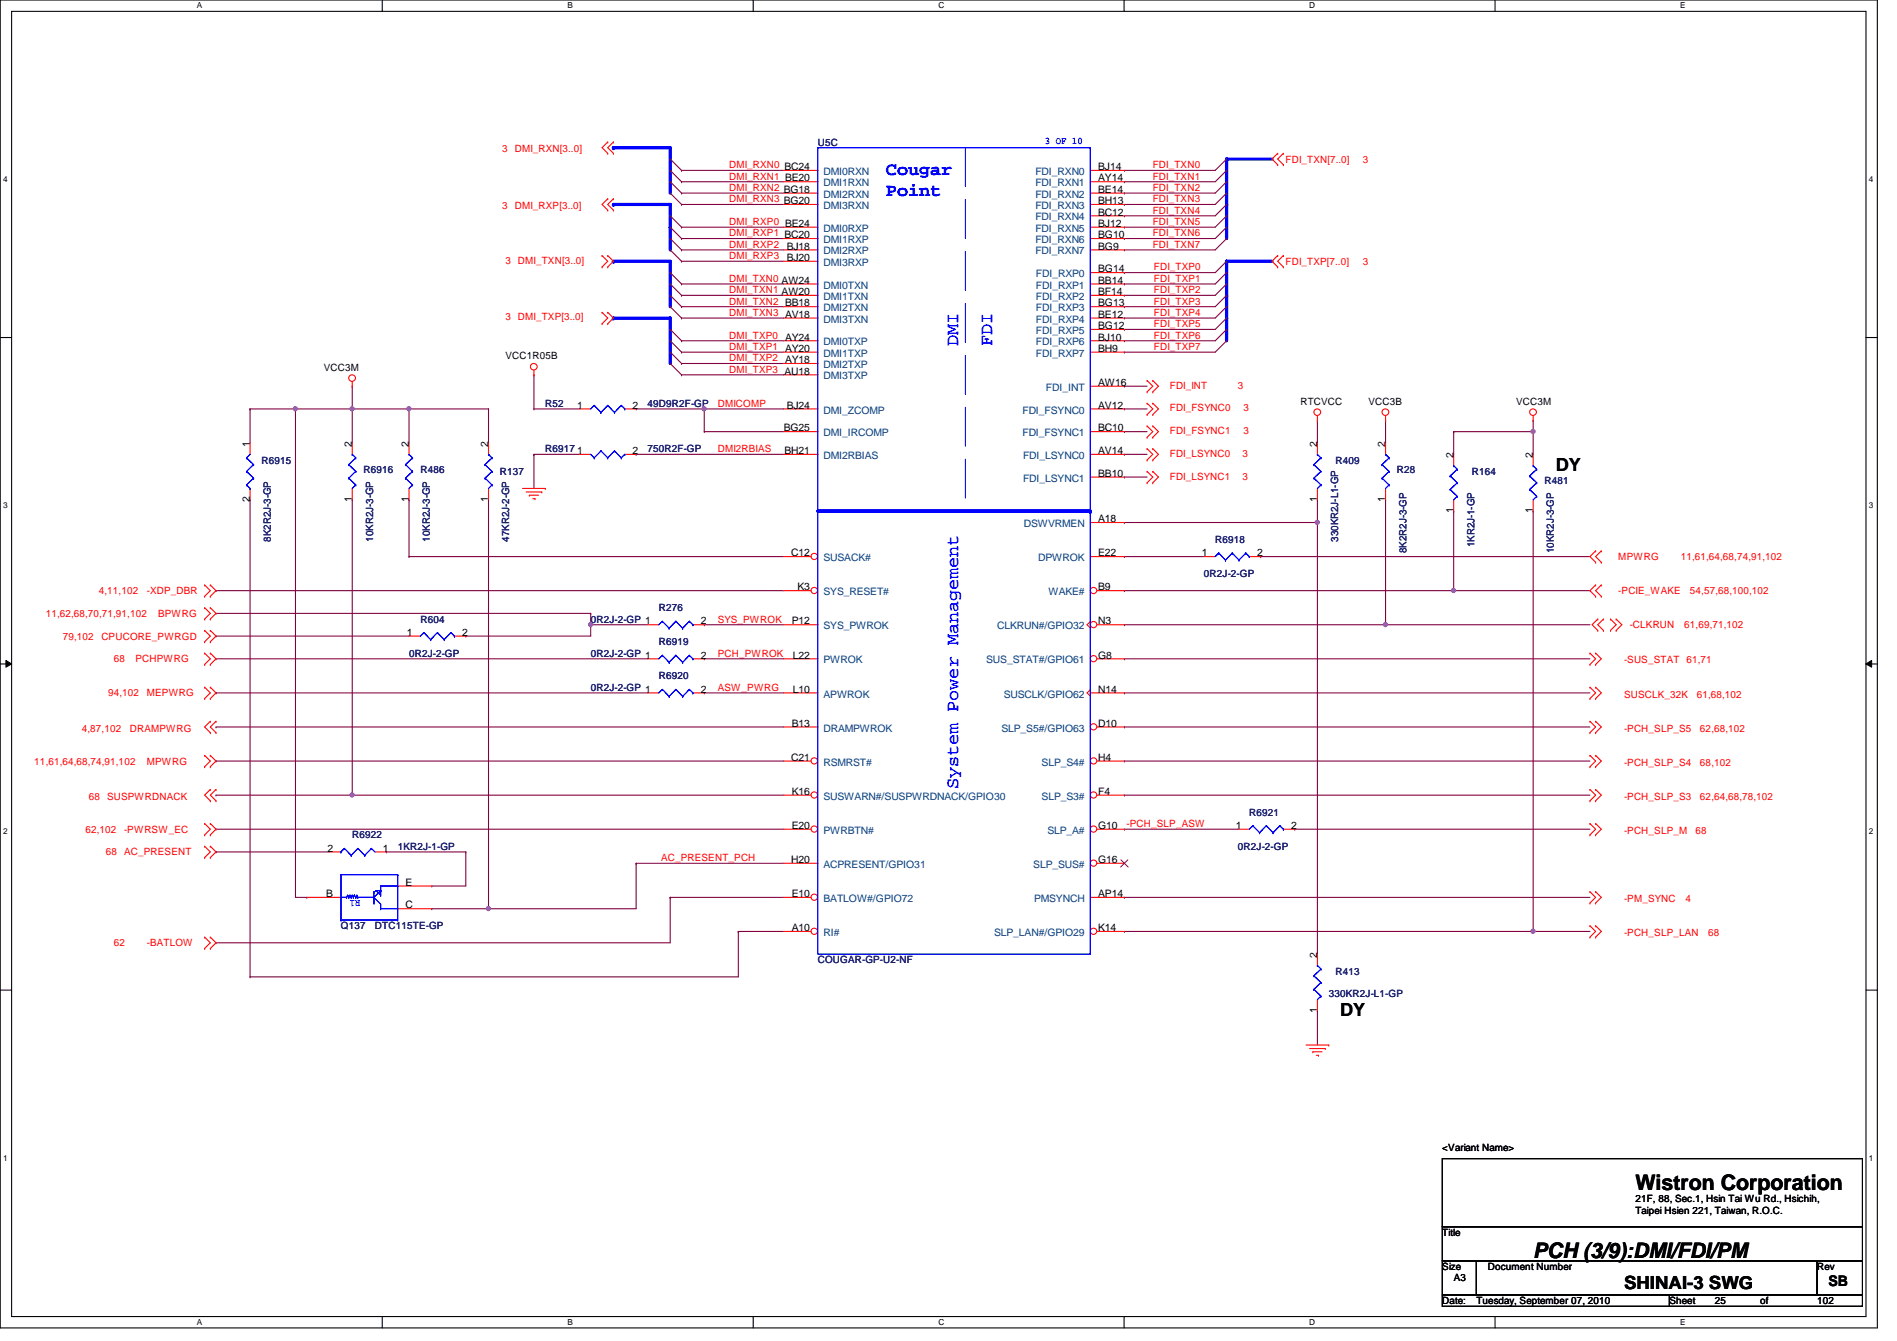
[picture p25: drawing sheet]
<svg xmlns="http://www.w3.org/2000/svg" width="297mm" height="210mm" viewBox="0 0 297 210" stroke-linecap="round" stroke-linejoin="round" font-family="sans-serif">
<defs><g id="words">
<g font-size="3.3">
<text x="256.1" y="186.3">Wistron Corporation</text>
<text x="240.1" y="196.8">PCH (3/9):DMI/FDI/PM</text>
</g>
<g font-size="2.8" fill="#00f">
<text x="138.7" y="27.4">Cougar</text>
<text x="138.7" y="30.6">Point</text>
<text x="150" y="54.2" transform="rotate(-90 150 54.2)">DMI</text>
<text x="155.4" y="54.2" transform="rotate(-90 155.4 54.2)">FDI</text>
<text x="150" y="123.6" transform="rotate(-90 150 123.6)">System Power Management</text>
</g>
<g font-size="2.8">
<text x="243.6" y="73.7">DY</text>
<text x="209.8" y="159.1">DY</text>
<text x="254.3" y="201.8">SHINAI-3 SWG</text>
</g>
<text font-size="2.3" x="286.3" y="201.3">SB</text>
<g font-size="1.6" fill="#f00">
<text x="78.6" y="23.8">3</text>
<text x="80.6" y="23.8">DMI_RXN[3..0]</text>
<text x="114.2" y="26.3">DMI_RXN0 BC24</text>
<text x="114.2" y="28.1">DMI_RXN1 BE20</text>
<text x="114.2" y="29.9">DMI_RXN2 BG18</text>
<text x="180.5" y="28.1">FDI_TXN1</text>
<text x="180.5" y="29.9">FDI_TXN2</text>
<text x="180.5" y="26.3">FDI_TXN0</text>
<text x="201.3" y="25.4">FDI_TXN[7..0]</text>
<text x="213.4" y="25.4">3</text>
<text x="78.6" y="32.7">3</text>
<text x="80.6" y="32.7">DMI_RXP[3..0]</text>
<text x="114.2" y="35.2">DMI_RXP0 BE24</text>
<text x="114.2" y="31.7">DMI_RXN3 BG20</text>
<text x="180.5" y="31.7">FDI_TXN3</text>
<text x="180.5" y="35.2">FDI_TXN5</text>
<text x="180.5" y="33.4">FDI_TXN4</text>
<text x="79.2" y="41.3">3 DMI_TXN[3..0]</text>
<text x="114.2" y="37">DMI_RXP1 BC20</text>
<text x="114.2" y="38.8">DMI_RXP2</text>
<text x="114.2" y="40.6">DMI_RXP3</text>
<text x="180.5" y="37">FDI_TXN6</text>
<text x="180.5" y="38.8">FDI_TXN7</text>
<text x="201.3" y="41.4">FDI_TXP[7..0]</text>
<text x="213.4" y="41.4">3</text>
<text x="114.2" y="44.1">DMI_TXN0 AW24</text>
<text x="114.2" y="45.9">DMI_TXN1 AW20</text>
<text x="114.2" y="47.7">DMI_TXN2 BB18</text>
<text x="180.7" y="44.1">FDI_TXP1</text>
<text x="180.7" y="45.9">FDI_TXP2</text>
<text x="180.7" y="47.7">FDI_TXP3</text>
<text x="180.7" y="42.3">FDI_TXP0</text>
<text x="79.2" y="50.2">3 DMI_TXP[3..0]</text>
<text x="114.2" y="49.4">DMI_TXN3 AV18</text>
<text x="114.2" y="53">DMI_TXP0 AY24</text>
<text x="180.7" y="49.4">FDI_TXP4</text>
<text x="180.7" y="51.2">FDI_TXP5</text>
<text x="180.7" y="53">FDI_TXP6</text>
<text x="114.2" y="54.8">DMI_TXP1 AY20</text>
<text x="114.2" y="56.6">DMI_TXP2 AY18</text>
<text x="114.2" y="58.3">DMI_TXP3 AU18</text>
<text x="180.7" y="54.8">FDI_TXP7</text>
<text x="112.4" y="63.7">DMICOMP</text>
<text x="183.2" y="64.4">FDI_FSYNC0</text>
<text x="183.2" y="60.8">FDI_INT</text>
<text x="193.8" y="60.8">3</text>
<text x="194.7" y="64.4">3</text>
<text x="112.4" y="70.8">DMI2RBIAS</text>
<text x="183.2" y="67.9">FDI_FSYNC1</text>
<text x="183.2" y="71.5">FDI_LSYNC0</text>
<text x="194.6" y="71.5">3</text>
<text x="194.7" y="67.9">3</text>
<text x="183.2" y="75.1">FDI_LSYNC1</text>
<text x="194.6" y="75.1">3</text>
<text x="253.4" y="87.7">MPWRG</text>
<text x="263.2" y="87.7">11,61,64,68,74,91,102</text>
<text x="15.5" y="93">4,11,102</text>
<text x="23" y="93">-XDP_DBR</text>
<text x="253.4" y="93">-PCIE_WAKE</text>
<text x="264.6" y="93">54,57,68,100,102</text>
<text x="7.2" y="96.6">11,62,68,70,71,91,102</text>
<text x="9.8" y="100.1">79,102</text>
<text x="15.9" y="100.1">CPUCORE_PWRGD</text>
<text x="24.8" y="96.6">BPWRG</text>
<text x="112.4" y="97.5">SYS_PWROK</text>
<text x="255.2" y="98.3">-CLKRUN</text>
<text x="263.7" y="98.3">61,69,71,102</text>
<text x="17.8" y="103.7">68</text>
<text x="21.2" y="103.7">PCHPWRG</text>
<text x="112.4" y="102.8">PCH_PWROK</text>
<text x="254.3" y="103.8">-SUS_STAT 61,71</text>
<text x="16.9" y="109">94,102</text>
<text x="23" y="109">MEPWRG</text>
<text x="112.4" y="108.1">ASW_PWRG</text>
<text x="254.3" y="109.2">SUSCLK_32K</text>
<text x="265.7" y="109.2">61,68,102</text>
<text x="5.4" y="119.7">11,61,64,68,74,91,102</text>
<text x="12.8" y="114.5">4,87,102</text>
<text x="20.3" y="114.5">DRAMPWRG</text>
<text x="23" y="119.7">MPWRG</text>
<text x="254.3" y="114.5">-PCH_SLP_S5</text>
<text x="254.3" y="119.8">-PCH_SLP_S4</text>
<text x="266.2" y="114.5">62,68,102</text>
<text x="266.2" y="119.8">68,102</text>
<text x="13.9" y="125.2">68 SUSPWRDNACK</text>
<text x="254.3" y="125.2">-PCH_SLP_S3</text>
<text x="266.2" y="125.2">62,64,68,78,102</text>
<text x="13.4" y="130.3">62,102</text>
<text x="19.4" y="130.3">-PWRSW_EC</text>
<text x="176.4" y="129.5">-PCH_SLP_ASW</text>
<text x="254.3" y="130.5">-PCH_SLP_M</text>
<text x="265.5" y="130.5">68</text>
<text x="16.6" y="133.9">68 AC_PRESENT</text>
<text x="103.5" y="134.8">AC_PRESENT_PCH</text>
<text x="254.3" y="141.2">-PM_SYNC</text>
<text x="263.9" y="141.2">4</text>
<text x="17.8" y="148.1">62</text>
<text x="23" y="148.1">-BATLOW</text>
<text x="254.3" y="146.5">-PCH_SLP_LAN</text>
<text x="267.5" y="146.5">68</text>
</g>
<g font-size="1.6" fill="#000080">
<text x="128.1" y="22.8">U5C</text>
<text x="85.4" y="63.7">R52</text>
<text x="101.4" y="63.7">49D9R2F-GP</text>
<text x="85.4" y="70.8">R6917</text>
<text x="101.4" y="70.8">750R2F-GP</text>
<text x="40.9" y="72.6">R6915</text>
<text x="56.9" y="74">R6916</text>
<text x="65.8" y="74">R486</text>
<text x="78.3" y="74.3">R137</text>
<text x="209.1" y="72.6">R409</text>
<text x="218.7" y="74">R28</text>
<text x="230.5" y="74.3">R164</text>
<text x="241.8" y="75.8">R481</text>
<text x="42.4" y="84.8" transform="rotate(-90 42.4 84.8)">8K2R2J-3-GP</text>
<text x="58.4" y="84.8" transform="rotate(-90 58.4 84.8)">10KR2J-3-GP</text>
<text x="67.3" y="84.8" transform="rotate(-90 67.3 84.8)">10KR2J-3-GP</text>
<text x="79.8" y="84.8" transform="rotate(-90 79.8 84.8)">47KR2J-2-GP</text>
<text x="190.3" y="85">R6918</text>
<text x="209.5" y="84.8" transform="rotate(-90 209.5 84.8)">330KR2J-L1-GP</text>
<text x="220.2" y="86.6" transform="rotate(-90 220.2 86.6)">8K2R2J-3-GP</text>
<text x="230.9" y="85.7" transform="rotate(-90 230.9 85.7)">1KR2J-1-GP</text>
<text x="243.3" y="86.6" transform="rotate(-90 243.3 86.6)">10KR2J-3-GP</text>
<text x="103.2" y="95.7">R276</text>
<text x="188.5" y="90.3">0R2J-2-GP</text>
<text x="65.8" y="97.5">R604</text>
<text x="92.5" y="97.5">0R2J-2-GP 1</text>
<text x="103.2" y="101">R6919</text>
<text x="64" y="102.8">0R2J-2-GP</text>
<text x="92.5" y="102.8">0R2J-2-GP 1</text>
<text x="103.2" y="106.3">R6920</text>
<text x="92.5" y="108.1">0R2J-2-GP 1</text>
<text x="55.2" y="131.2">R6922</text>
<text x="195.6" y="127.7">R6921</text>
<text x="62.3" y="133">1KR2J-1-GP</text>
<text x="193.8" y="133">0R2J-2-GP</text>
<text x="53.4" y="145.5">Q137</text>
<text x="58.7" y="145.5">DTC115TE-GP</text>
<text x="128.1" y="150.8">COUGAR-GP-U2-NF</text>
<text x="209.1" y="152.6">R413</text>
<text x="208.1" y="156.1">330KR2J-L1-GP</text>
</g>
<g font-size="1.6" fill="#00f">
<text x="163.6" y="22.6">3 OF 10</text>
<text x="56.4" y="140.9" transform="rotate(180 56.4 140.9)">R1</text>
</g>
<g font-size="1.6" fill="#004080">
<text x="128.9" y="27.4">DMI0RXN</text>
<text x="128.9" y="29.2">DMI1RXN</text>
<text x="162.1" y="27.4">FDI_RXN0</text>
<text x="162.1" y="29.2">FDI_RXN1</text>
<text x="128.9" y="30.9">DMI2RXN</text>
<text x="128.9" y="32.7">DMI3RXN</text>
<text x="162.1" y="30.9">FDI_RXN2</text>
<text x="162.1" y="32.7">FDI_RXN3</text>
<text x="162.1" y="34.5">FDI_RXN4</text>
<text x="128.9" y="36.3">DMI0RXP</text>
<text x="128.9" y="38.1">DMI1RXP</text>
<text x="128.9" y="39.8">DMI2RXP</text>
<text x="128.9" y="41.6">DMI3RXP</text>
<text x="162.1" y="36.3">FDI_RXN5</text>
<text x="162.1" y="38.1">FDI_RXN6</text>
<text x="162.1" y="39.8">FDI_RXN7</text>
<text x="128.9" y="45.2">DMI0TXN</text>
<text x="128.9" y="46.9">DMI1TXN</text>
<text x="162.2" y="43.4">FDI_RXP0</text>
<text x="162.2" y="45.2">FDI_RXP1</text>
<text x="162.2" y="46.9">FDI_RXP2</text>
<text x="128.9" y="48.7">DMI2TXN</text>
<text x="128.9" y="50.5">DMI3TXN</text>
<text x="162.2" y="48.7">FDI_RXP3</text>
<text x="162.2" y="50.5">FDI_RXP4</text>
<text x="162.2" y="52.3">FDI_RXP5</text>
<text x="128.9" y="54.1">DMI0TXP</text>
<text x="128.9" y="55.8">DMI1TXP</text>
<text x="128.9" y="57.6">DMI2TXP</text>
<text x="128.9" y="59.4">DMI3TXP</text>
<text x="162.2" y="54.1">FDI_RXP6</text>
<text x="162.2" y="55.8">FDI_RXP7</text>
<text x="128.9" y="64.7">DMI_ZCOMP</text>
<text x="160.1" y="64.7">FDI_FSYNC0</text>
<text x="163.8" y="61.2">FDI_INT</text>
<text x="128.9" y="68.3">DMI_IRCOMP</text>
<text x="128.9" y="71.8">DMI2RBIAS</text>
<text x="160.1" y="68.3">FDI_FSYNC1</text>
<text x="160.2" y="71.8">FDI_LSYNC0</text>
<text x="160.2" y="75.4">FDI_LSYNC1</text>
<text x="160.3" y="82.5">DSWVRMEN</text>
<text x="128.9" y="87.8">SUSACK#</text>
<text x="162.6" y="87.8">DPWROK</text>
<text x="128.9" y="93.2">SYS_RESET#</text>
<text x="164.2" y="93.2">WAKE#</text>
<text x="128.9" y="98.5">SYS_PWROK</text>
<text x="156.1" y="98.5">CLKRUN#/GPIO32</text>
<text x="128.9" y="103.8">PWROK</text>
<text x="154.4" y="103.8">SUS_STAT#/GPIO61</text>
<text x="128.9" y="109.2">APWROK</text>
<text x="157.2" y="109.2">SUSCLK/GPIO62</text>
<text x="128.9" y="119.8">RSMRST#</text>
<text x="128.9" y="114.5">DRAMPWROK</text>
<text x="156.8" y="114.5">SLP_S5#/GPIO63</text>
<text x="163.1" y="119.8">SLP_S4#</text>
<text x="128.9" y="125.2">SUSWARN#/SUSPWRDNACK/GPIO30</text>
<text x="163.1" y="125.2">SLP_S3#</text>
<text x="128.9" y="130.5">PWRBTN#</text>
<text x="164" y="130.5">SLP_A#</text>
<text x="128.9" y="135.8">ACPRESENT/GPIO31</text>
<text x="161.8" y="135.8">SLP_SUS#</text>
<text x="128.9" y="141.2">BATLOW#/GPIO72</text>
<text x="161.9" y="141.2">PMSYNCH</text>
<text x="128.9" y="146.5">RI#</text>
<text x="155.7" y="146.5">SLP_LAN#/GPIO29</text>
</g>
<g font-size="1.6">
<text x="172" y="26.6">BJ14</text>
<text x="172" y="28.4">AY14</text>
<text x="172" y="30.2">BE14</text>
<text x="172" y="32">BH13</text>
<text x="172" y="33.7">BC12</text>
<text x="172" y="35.5">BJ12</text>
<text x="123.2" y="39.1">BJ18</text>
<text x="123.2" y="40.9">BJ20</text>
<text x="172" y="37.3">BG10</text>
<text x="172" y="39.1">BG9</text>
<text x="172" y="42.6">BG14</text>
<text x="172" y="44.4">BB14</text>
<text x="172" y="46.2">BF14</text>
<text x="172" y="48">BG13</text>
<text x="172" y="49.7">BE12</text>
<text x="172" y="51.5">BG12</text>
<text x="172" y="53.3">BJ10</text>
<text x="50.7" y="58">VCC3M</text>
<text x="79.2" y="56.2">VCC1R05B</text>
<text x="172" y="55.1">BH9</text>
<text x="90.4" y="64">1</text>
<text x="99.1" y="64">2</text>
<text x="123.2" y="64">BJ24</text>
<text x="172" y="64">AV12</text>
<text x="172" y="60.4">AW16</text>
<text x="203.6" y="63.3">RTCVCC</text>
<text x="214.3" y="63.3">VCC3B</text>
<text x="237.4" y="63.3">VCC3M</text>
<text x="39.1" y="69.9" transform="rotate(-90 39.1 69.9)">1</text>
<text x="55.1" y="69.9" transform="rotate(-90 55.1 69.9)">2</text>
<text x="64" y="69.9" transform="rotate(-90 64 69.9)">2</text>
<text x="76.5" y="69.9" transform="rotate(-90 76.5 69.9)">2</text>
<text x="90.4" y="71.1">1</text>
<text x="99.1" y="71.1">2</text>
<text x="122.7" y="67.5">BG25</text>
<text x="122.8" y="71.1">BH21</text>
<text x="172" y="67.5">BC10</text>
<text x="172" y="71.1">AV14</text>
<text x="206.2" y="69.9" transform="rotate(-90 206.2 69.9)">2</text>
<text x="216.9" y="69.9" transform="rotate(-90 216.9 69.9)">2</text>
<text x="227.6" y="71.7" transform="rotate(-90 227.6 71.7)">2</text>
<text x="240" y="71.7" transform="rotate(-90 240 71.7)">2</text>
<text x="172" y="74.6">BB10</text>
<text x="39.1" y="78.6" transform="rotate(-90 39.1 78.6)">2</text>
<text x="55.1" y="78.6" transform="rotate(-90 55.1 78.6)">1</text>
<text x="64" y="78.6" transform="rotate(-90 64 78.6)">1</text>
<text x="76.5" y="78.6" transform="rotate(-90 76.5 78.6)">1</text>
<text x="172" y="81.7">A18</text>
<text x="206.2" y="78.6" transform="rotate(-90 206.2 78.6)">1</text>
<text x="216.9" y="78.6" transform="rotate(-90 216.9 78.6)">1</text>
<text x="227.6" y="80.3" transform="rotate(-90 227.6 80.3)">1</text>
<text x="240" y="80.3" transform="rotate(-90 240 80.3)">1</text>
<text x="123.9" y="87.1">C12</text>
<text x="172" y="87.1">E22</text>
<text x="188.2" y="87.1">1</text>
<text x="196.8" y="87.1">2</text>
<text x="124.9" y="92.4">K3</text>
<text x="172" y="92.4">B9</text>
<text x="63.7" y="99.5">1</text>
<text x="72.4" y="99.5">2</text>
<text x="109.7" y="97.7">2</text>
<text x="124" y="97.7">P12</text>
<text x="172" y="97.7">N3</text>
<text x="109.7" y="103.1">2</text>
<text x="124.2" y="103.1">L22</text>
<text x="172" y="103.1">G8</text>
<text x="109.7" y="108.4">2</text>
<text x="124" y="113.7">B13</text>
<text x="124.2" y="108.4">L10</text>
<text x="172" y="113.7">D10</text>
<text x="172" y="108.4">N14</text>
<text x="123.9" y="119.1">C21</text>
<text x="172" y="119.1">H4</text>
<text x="124" y="124.4">K16</text>
<text x="172" y="124.4">F4</text>
<text x="124" y="129.8">E20</text>
<text x="172" y="129.8">G10</text>
<text x="193.5" y="129.8">1</text>
<text x="202.2" y="129.8">2</text>
<text x="51.3" y="133.3">2</text>
<text x="59.9" y="133.3">1</text>
<text x="123.9" y="135.1">H20</text>
<text x="172" y="135.1">G16</text>
<text x="51.1" y="140.4">B</text>
<text x="63.5" y="138.6">E</text>
<text x="63.5" y="142.2">C</text>
<text x="124" y="140.4">E10</text>
<text x="172" y="140.4">AP14</text>
<text x="124" y="145.8">A10</text>
<text x="172" y="145.8">K14</text>
<text x="206.2" y="149.9" transform="rotate(-90 206.2 149.9)">2</text>
<text x="206.2" y="158.6" transform="rotate(-90 206.2 158.6)">1</text>
<text x="225.8" y="180.1">&lt;Variant Name&gt;</text>
<text x="256.1" y="188.1">21F, 88, Sec.1, Hsin Tai Wu Rd., Hsichih,</text>
<text x="256.1" y="189.9">Taipei Hsien 221, Taiwan, R.O.C.</text>
<text x="225.8" y="193.5">Title</text>
<text x="225.8" y="198.8">Size</text>
<text x="227.6" y="200.6">A3</text>
<text x="233" y="198.8">Document Number</text>
<text x="284.5" y="198.8">Rev</text>
<text x="225.8" y="204.1">Date:</text>
<text x="231.2" y="204.1">Tuesday, September 07, 2010</text>
<text x="261.4" y="204.1">Sheet</text>
<text x="268.5" y="204.1">25</text>
<text x="275.6" y="204.1">of</text>
<text x="284.5" y="204.1">102</text>
</g>
<g font-size="1.3">
<text x="30.8" y="1.3">A</text>
<text x="88.9" y="1.3">B</text>
<text x="146.9" y="1.3">C</text>
<text x="205" y="1.3">D</text>
<text x="263.1" y="1.3">E</text>
<text x=".5" y="28.4">4</text>
<text x="292.6" y="28.4">4</text>
<text x=".5" y="79.5">3</text>
<text x="292.6" y="79.5">3</text>
<text x=".5" y="130.6">2</text>
<text x="292.6" y="130.6">2</text>
<text x=".5" y="181.7">1</text>
<text x="292.6" y="181.7">1</text>
<text x="30.8" y="207.4">A</text>
<text x="88.9" y="207.4">B</text>
<text x="146.9" y="207.4">C</text>
<text x="205" y="207.4">D</text>
<text x="263.1" y="207.4">E</text>
</g>
</g></defs>
<path d="M0 0h294v207.9h-294zM1.8 1.8h290.4v204.3h-290.4z" fill="none" stroke="#000" stroke-width=".17"/>
<g fill="#fff">
<path d="M30.8 .2h.8v1.4h-.8z"/>
<path d="M30.8 206.2h.8v1.4h-.8z"/>
</g>
<path d="M59.9 0v1.8M59.9 206.1v1.8" fill="none" stroke="#000" stroke-width=".17"/>
<g fill="#fff">
<path d="M88.9 .2h.8v1.4h-.8z"/>
<path d="M88.9 206.2h.8v1.4h-.8z"/>
</g>
<path d="M117.9 0v1.8M117.9 206.1v1.8" fill="none" stroke="#000" stroke-width=".17"/>
<g fill="#fff">
<path d="M146.9 .2h.9v1.4h-.9z"/>
<path d="M146.9 206.2h.9v1.4h-.9z"/>
</g>
<path d="M176 0v1.8M176 206.1v1.8" fill="none" stroke="#000" stroke-width=".17"/>
<g fill="#fff">
<path d="M205 .2h.9v1.4h-.9z"/>
<path d="M205 206.2h.9v1.4h-.9z"/>
</g>
<path d="M234.1 0v1.8M234.1 206.1v1.8" fill="none" stroke="#000" stroke-width=".17"/>
<g fill="#fff">
<path d="M263.1 .2h.8v1.4h-.8z"/>
<path d="M263.1 206.2h.8v1.4h-.8z"/>
<path d="M.5 27.3h.7v1.4h-.7z"/>
<path d="M292.6 27.3h.7v1.4h-.7z"/>
<path d="M.5 78.4h.7v1.4h-.7z"/>
<path d="M292.6 78.4h.7v1.4h-.7z"/>
</g>
<path d="M0 52.8h1.8M292.2 52.8h1.8" fill="none" stroke="#000" stroke-width=".17"/>
<g fill="#fff">
<path d="M.5 129.5h.7v1.4h-.7z"/>
<path d="M292.6 129.5h.7v1.4h-.7z"/>
</g>
<path d="M0 103.9h1.8M292.2 103.9h1.8" fill="none" stroke="#000" stroke-width=".17"/>
<path d="M.9 103.4l.9 .5-.9 .5zM292.2 103.9l.9-.5v1z" fill="#000"/>
<path d="M.9 103.4l.9 .5-.9 .5zM292.2 103.9l.9-.5v1z" fill="none" stroke="#000" stroke-width=".16"/>
<g fill="#fff">
<path d="M.5 180.5h.7v1.4h-.7z"/>
<path d="M292.6 180.5h.7v1.4h-.7z"/>
</g>
<path d="M0 155h1.8M292.2 155h1.8" fill="none" stroke="#000" stroke-width=".17"/>
<path d="M192.1 32v5.3" fill="none" stroke="#00f" stroke-width=".51"/>
<circle cx="192.1" cy="32" r=".25" fill="#00f"/>
<path d="M192.1 46.2v3.6" fill="none" stroke="#00f" stroke-width=".51"/>
<circle cx="192.1" cy="46.2" r=".25" fill="#00f"/>
<path d="M176.1 28.4h.1M176.1 30.2h.1M176.1 32h.1M176.1 35.6h.1M176.1 37.3h.1M176.1 28.4h14.2M176.1 30.2h14.2M176.1 32h14.2M176.1 35.6h14.2M176.1 37.3h14.2" fill="none" stroke="#800040" stroke-width=".17"/>
<path d="M192.1 24.9h7.1" fill="none" stroke="#00f" stroke-width=".51"/>
<circle cx="192.1" cy="24.9" r=".25" fill="#00f"/>
<path d="M176.1 33.8h.1M176.1 26.7h.1M176.1 39.1h.1M176.1 33.8h14.2M176.1 26.7h14.2M176.1 39.1h14.2M176.1 44.4h.1M176.1 46.2h.1M176.1 48h.1M176.1 44.4h14.2M176.1 46.2h14.2M176.1 48h14.2" fill="none" stroke="#800040" stroke-width=".17"/>
<path d="M192.1 40.9h7.1" fill="none" stroke="#00f" stroke-width=".51"/>
<circle cx="192.1" cy="40.9" r=".25" fill="#00f"/>
<path d="M192.1 49.8v3.5" fill="none" stroke="#00f" stroke-width=".51"/>
<circle cx="192.1" cy="49.8" r=".25" fill="#00f"/>
<g fill="none" stroke="#800040" stroke-width=".17">
<path d="M176.1 42.7h.1M176.1 49.8h.1M176.1 51.6h.1M176.1 53.3h.1M176.1 55.1h.1M176.1 42.7h14.2M176.1 49.8h14.2M176.1 51.6h14.2M176.1 53.3h14.2M176.1 55.1h14.2M176.1 64h.1M176.1 67.6h.1"/>
<path d="M176.1 74.7h.1M176.1 71.1h.1M176.1 60.5h.1M176.1 64h3.5M176.1 67.6h3.5M176.1 74.7h3.5M176.1 71.1h3.5M176.1 60.5h3.5M227.6 67.6h.1M227.6 67.6v3.5M227.6 92.5h.1M227.6 92.5h21.4"/>
<path d="M176.1 108.5h.1M176.1 113.8h.1M176.1 119.1h.1M176.1 103.1h.1M176.1 108.5h72.9M176.1 113.8h72.9M176.1 119.1h72.9M176.1 103.1h72.9M176.1 124.5h.1M176.1 124.5h72.9"/>
</g>
<circle cx="227.6" cy="92.4" r=".32" fill="#f0f"/>
<circle cx="227.6" cy="92.4" r=".32" fill="none" stroke="#f0f" stroke-width=".17"/>
<path d="M240.1 145.8h.1M240.1 145.8h8.9" fill="none" stroke="#800040" stroke-width=".17"/>
<circle cx="240" cy="145.8" r=".32" fill="#f0f"/>
<circle cx="240" cy="145.8" r=".32" fill="none" stroke="#f0f" stroke-width=".17"/>
<path d="M240.1 67.6h.1M240.1 67.6v3.5M240.1 80h.1M240.1 80v65.8h-64M176.1 145.8h.1" fill="none" stroke="#800040" stroke-width=".17"/>
<circle cx="240" cy="67.5" r=".32" fill="#f0f"/>
<circle cx="240" cy="67.5" r=".32" fill="none" stroke="#f0f" stroke-width=".17"/>
<path d="M217 65.8h.1M217 78.2h.1M217 65.8v3.5M217 78.2v19.6M217 97.8h.1M217 97.8h32M176.1 129.8h.1M176.1 129.8h17.7M202.7 129.8h.1M202.7 129.8h46.3M176.1 140.5h.1M176.1 140.5h72.9" fill="none" stroke="#800040" stroke-width=".17"/>
<circle cx="216.9" cy="97.8" r=".32" fill="#f0f"/>
<circle cx="216.9" cy="97.8" r=".32" fill="none" stroke="#f0f" stroke-width=".17"/>
<path d="M176.1 97.8h.1M176.1 92.5h.1M176.1 87.1h.1M176.1 97.8h40.9M176.1 87.1h12.4M197.4 87.1h.1M197.4 87.1h51.6M206.3 81.8h.1M206.3 81.8v67.6M227.6 80h.1M227.6 80v12.5h-51.5" fill="none" stroke="#800040" stroke-width=".17"/>
<circle cx="206.3" cy="81.8" r=".32" fill="#f0f"/>
<circle cx="206.3" cy="81.8" r=".32" fill="none" stroke="#f0f" stroke-width=".17"/>
<g fill="none" stroke="#800040" stroke-width=".17">
<path d="M106.7 44.4h.1M106.7 46.2h.1M106.7 48h.1M106.7 49.8h.1M106.7 44.4h16M106.7 46.2h16M106.7 48h16M106.7 49.8h16M206.3 65.8h.1M206.3 65.8v3.5M227.6 67.6h.1M227.6 67.6h12.5"/>
<path d="M176.1 81.8h.1M176.1 81.8h30.2"/>
</g>
<path d="M96.1 40.9h8.8" fill="none" stroke="#00f" stroke-width=".51"/>
<circle cx="96.1" cy="40.9" r=".25" fill="#00f"/>
<path d="M106.7 35.6h.1M106.7 37.3h.1M106.7 39.1h.1M106.7 35.6h16M106.7 37.3h16M106.7 39.1h16M106.7 40.9h.1M106.7 40.9h16" fill="none" stroke="#800040" stroke-width=".17"/>
<path d="M104.9 35.6v3.5" fill="none" stroke="#00f" stroke-width=".51"/>
<circle cx="104.9" cy="35.6" r=".25" fill="#00f"/>
<path d="M96.1 32h8.8" fill="none" stroke="#00f" stroke-width=".51"/>
<circle cx="96.1" cy="32" r=".25" fill="#00f"/>
<path d="M106.7 26.7h.1M106.7 28.4h.1M106.7 30.2h.1M106.7 32h.1M106.7 26.7h16M106.7 28.4h16M106.7 30.2h16M106.7 32h16" fill="none" stroke="#800040" stroke-width=".17"/>
<path d="M96.1 23.1h8.8" fill="none" stroke="#00f" stroke-width=".51"/>
<circle cx="96.1" cy="23.1" r=".25" fill="#00f"/>
<path d="M106.7 53.3h.1M106.7 55.1h.1M106.7 56.9h.1M106.7 58.7h.1M106.7 53.3h16M106.7 55.1h16M106.7 56.9h16M106.7 58.7h16" fill="none" stroke="#800040" stroke-width=".17"/>
<path d="M96.1 49.8h8.8" fill="none" stroke="#00f" stroke-width=".51"/>
<circle cx="96.1" cy="49.8" r=".25" fill="#00f"/>
<path d="M110.3 67.6h.1M110.3 64h.1M110.3 67.6h12.4M110.3 64h12.4" fill="none" stroke="#800040" stroke-width=".17"/>
<circle cx="110.3" cy="64" r=".32" fill="#f0f"/>
<circle cx="110.3" cy="64" r=".32" fill="none" stroke="#f0f" stroke-width=".17"/>
<g fill="none" stroke="#800040" stroke-width=".17">
<path d="M83.6 58.7h.1M83.6 58.7v5.3M83.6 64h.1M83.6 71.1h.1M83.6 64h7.1M83.6 71.1v5.4M83.6 71.1h7.1M99.6 64h.1M99.6 71.1h.1M99.6 64h10.7M99.6 71.1h23.1M110.3 64h.1"/>
<path d="M110.3 64v3.6M33.8 92.5h.1M33.8 92.5h88.9M92.5 97.8h.1M92.5 97.8h8.9M110.3 97.8h.1M110.3 97.8h12.4"/>
</g>
<circle cx="92.5" cy="97.8" r=".32" fill="#f0f"/>
<circle cx="92.5" cy="97.8" r=".32" fill="none" stroke="#f0f" stroke-width=".17"/>
<g fill="none" stroke="#800040" stroke-width=".17">
<path d="M33.8 99.6h.1M33.8 96h.1M33.8 99.6h30.2M33.8 96h58.7M72.9 99.6h.1M92.5 97.8h.1M92.5 96h.1M92.5 96v3.6h-19.6M33.8 103.1h.1M33.8 108.5h.1M33.8 113.8h.1M33.8 119.1h.1"/>
<path d="M33.8 103.1h67.6M33.8 108.5h67.6M33.8 113.8h88.9M33.8 119.1h88.9M110.3 103.1h.1M110.3 108.5h.1M110.3 103.1h12.4M110.3 108.5h12.4M55.2 124.5h.1M55.2 124.5h67.5"/>
</g>
<circle cx="55.1" cy="124.4" r=".32" fill="#f0f"/>
<circle cx="55.1" cy="124.4" r=".32" fill="none" stroke="#f0f" stroke-width=".17"/>
<g fill="none" stroke="#800040" stroke-width=".17">
<path d="M39.2 64h.1M39.2 64v5.3M46.3 64h.1M46.3 64v76.5M55.2 78.2h.1M55.2 64h.1M55.2 64v5.3M55.2 78.2v46.3h-21.4M64 78.2h.1M64 64h.1M64 64v5.3M64 78.2v8.9"/>
<path d="M64 87.1h.1M64 87.1h58.7M33.8 124.5h.1M33.8 129.8h.1M33.8 133.3h.1M33.8 129.8h88.9M33.8 133.3h17.8M60.5 133.3h.1M60.5 133.3h12.4M72.9 133.3h.1M72.9 133.3v5.4M99.6 135.1h.1"/>
<path d="M99.6 135.1h23.1M99.6 135.1v7.1h-23.1M33.8 147.6h.1M76.5 142.2h.1M104.9 140.5h.1M104.9 140.5h17.8M104.9 140.5v7.1h-71.1M115.6 145.8h.1M115.6 145.8h7.1M115.6 145.8v7.1"/>
</g>
<circle cx="46.2" cy="64" r=".32" fill="#f0f"/>
<circle cx="46.2" cy="64" r=".32" fill="none" stroke="#f0f" stroke-width=".17"/>
<path d="M55.2 64h.1M55.2 64h8.8" fill="none" stroke="#800040" stroke-width=".17"/>
<circle cx="55.1" cy="64" r=".32" fill="#f0f"/>
<circle cx="55.1" cy="64" r=".32" fill="none" stroke="#f0f" stroke-width=".17"/>
<g fill="none" stroke="#800040" stroke-width=".17">
<path d="M39.2 78.2h.1M39.2 64h.1M39.2 78.2v74.7M39.2 64h7.1M55.2 60.5h.1M55.2 60.5v3.5M76.5 78.2v64M206.3 78.2h.1M206.3 78.2v3.6M240.1 65.8h.1M240.1 65.8v1.8M67.6 138.7h.1"/>
<path d="M67.6 138.7h5.3M39.2 152.9h.1M39.2 152.9h76.4M76.5 142.2h.1M206.3 158.2h.1M206.3 158.2v5.4"/>
</g>
<circle cx="76.5" cy="142.2" r=".32" fill="#f0f"/>
<circle cx="76.5" cy="142.2" r=".32" fill="none" stroke="#f0f" stroke-width=".17"/>
<path d="M64 64h.1M64 64h12.5M76.5 64h.1M76.5 64v5.3M67.6 142.2h.1M67.6 142.2h8.9" fill="none" stroke="#800040" stroke-width=".17"/>
<circle cx="64" cy="64" r=".32" fill="#f0f"/>
<circle cx="64" cy="64" r=".32" fill="none" stroke="#f0f" stroke-width=".17"/>
<path d="M46.3 64h.1M46.3 64h8.9M46.3 140.5h1.7M48 140.5h.1" fill="none" stroke="#800040" stroke-width=".17"/>
<path d="M192.1 24.9v7.1" fill="none" stroke="#00f" stroke-width=".51"/>
<circle cx="192.1" cy="24.9" r=".25" fill="#00f"/>
<path d="M192.1 40.9v5.3" fill="none" stroke="#00f" stroke-width=".51"/>
<circle cx="192.1" cy="40.9" r=".25" fill="#00f"/>
<path d="M104.9 40.9v7.1" fill="none" stroke="#00f" stroke-width=".51"/>
<circle cx="104.9" cy="40.9" r=".25" fill="#00f"/>
<path d="M104.9 32v3.6" fill="none" stroke="#00f" stroke-width=".51"/>
<circle cx="104.9" cy="32" r=".25" fill="#00f"/>
<path d="M104.9 23.1v7.1" fill="none" stroke="#00f" stroke-width=".51"/>
<circle cx="104.9" cy="23.1" r=".25" fill="#00f"/>
<path d="M104.9 49.8v7.1" fill="none" stroke="#00f" stroke-width=".51"/>
<circle cx="104.9" cy="49.8" r=".25" fill="#00f"/>
<g fill="none" stroke="#f00" stroke-width=".17">
<path d="M95.2 31.1h.1M95.2 32.9h.1M95.2 22.2h.1M95.2 24h.1M95.2 31.1l-.9 .9 .9 .9M95.2 22.2l-.9 .9 .9 .9M96.1 31.1h.1M96.1 32.9h.1M96.1 22.2h.1M96.1 24h.1M96.1 31.1l-.9 .9 .9 .9M96.1 22.2l-.9 .9 .9 .9"/>
<path d="M122.7 26.7h5.4M122.7 28.4h5.4M122.7 30.2h5.4M122.7 32h5.4M122.7 35.6h5.4M122.7 37.3h5.4M122.7 39.1h5.4M170.7 26.7h5.4M170.7 28.4h5.4M170.7 30.2h5.4M170.7 32h5.4M170.7 35.6h5.4"/>
<path d="M170.7 37.3h5.4M170.7 39.1h5.4M170.7 33.8h5.4M200.1 24h.1M200.1 25.8h.1M200.1 24l-.9 .9 .9 .9M201 25.8h.1M201 24h.1M201 24l-.9 .9 .9 .9M55.2 59.7v.8M83.6 58.7h.1M83.6 58v.7"/>
<path d="M94.3 40h.1M94.3 41.8h.1M94.3 48.9h.1M94.3 50.7h.1M94.3 40l.9 .9-.9 .9M94.3 48.9l.9 .9-.9 .9M95.2 41.8h.1M95.2 40h.1M95.2 50.7h.1M95.2 48.9h.1M95.2 40l.9 .9-.9 .9M95.2 48.9l.9 .9-.9 .9"/>
<path d="M122.7 40.9h5.4M122.7 44.4h5.4M122.7 46.2h5.4M122.7 48h5.4M122.7 49.8h5.4M122.7 53.3h5.4M122.7 55.1h5.4M122.7 56.9h5.4M122.7 58.7h5.4M170.7 44.4h5.4M170.7 46.2h5.4M170.7 48h5.4"/>
<path d="M170.7 49.8h5.4M170.7 53.3h5.4M170.7 55.1h5.4M170.7 42.7h5.4M170.7 51.6h5.4M179.6 59.6h.1M179.6 59.6l.9 .9-.9 .8M180.5 59.6h.1M180.5 59.6l.9 .9-.9 .8M200.1 40h.1M200.1 41.8h.1M200.1 40l-.9 .9 .9 .9"/>
<path d="M201 41.8h.1M201 40h.1M201 40l-.9 .9 .9 .9M39.2 69.3v1.8M39.2 76.5v1.7M55.2 60.5h.1M55.2 69.3v1.8M55.2 76.5v1.7M81.8 76.5h3.6M82.4 77h2.4M82.9 77.5h.1M82.9 77.5h1.4"/>
<path d="M83.4 78.1h.4M83.8 78.1h.1M84.8 77h.1M85.4 76.5h.1M90.7 71.1h1.8M90.7 64h1.8M97.8 71.1h1.8M97.8 64h1.8M122.7 64h5.4M122.7 67.6h5.4M170.7 71.1h5.4M170.7 64h5.4"/>
<path d="M170.7 67.6h5.4M170.7 74.7h5.4M170.7 60.5h5.4M179.6 64.9h.1M179.6 63.1h.1M179.6 68.5h.1M179.6 66.7h.1M179.6 61.3h.1M179.6 72h.1M179.6 70.2h.1M179.6 75.6h.1M179.6 73.8h.1"/>
<path d="M179.6 63.1l.9 .9-.9 .9M179.6 66.7l.9 .9-.9 .9M179.6 70.2l.9 .9-.9 .9M179.6 73.8l.9 .9-.9 .9M180.5 64.9h.1M180.5 63.1h.1M180.5 68.5h.1M180.5 66.7h.1M180.5 61.3h.1M180.5 72h.1M180.5 70.2h.1M180.5 75.6h.1"/>
<path d="M180.5 73.8h.1M180.5 63.1l.9 .9-.9 .9M180.5 66.7l.9 .9-.9 .9M180.5 70.2l.9 .9-.9 .9M180.5 73.8l.9 .9-.9 .9M206.3 65.8h.1M206.3 65.1v.7M206.3 69.3v1.8M206.3 76.5v1.7M217 65.8h.1M217 65.1v.7M217 69.3v1.8"/>
<path d="M217 76.5v1.7M227.6 71.1v1.8M227.6 78.2v1.8M240.1 65.8h.1M240.1 65.1v.7M240.1 71.1v1.8M240.1 78.2v1.8M32 98.7h.1M32 93.3h.1M32 91.6h.1M32 96.9h.1M32 95.1h.1"/>
<path d="M32 98.7l.9 .9-.9 .9M32 91.6l.9 .9-.9 .8M32 95.1l.9 .9-.9 .9M32.9 98.7h.1M32.9 91.6h.1M32.9 93.3h.1M32.9 95.1h.1M32.9 96.9h.1M32.9 91.6l.9 .9-.9 .8M32.9 98.7l.9 .9-.9 .9M32.9 95.1l.9 .9-.9 .9M101.4 97.8h1.8"/>
<path d="M108.5 97.8h1.8M188.5 87.1h1.8M195.6 87.1h1.8M249.8 91.6h.1M249.8 93.3h.1M249.8 86.2h.1M249.8 88h.1M249.8 91.6l-.8 .9 .8 .8M249.8 86.2l-.8 .9 .8 .9M250.2 98.7h.1M250.2 96.9h.1M250.2 96.9l-.9 .9 .9 .9"/>
<path d="M250.7 93.3h.1M250.7 91.6h.1M250.7 88h.1M250.7 86.2h.1M250.7 91.6l-.9 .9 .9 .8M250.7 86.2l-.9 .9 .9 .9M251.1 98.7h.1M251.1 96.9h.1M251.1 96.9l-.9 .9 .9 .9M252.2 96.9h.1M252.2 98.7h.1M252.2 96.9l.9 .9-.9 .9"/>
<path d="M253.1 98.7h.1M253.1 96.9h.1M253.1 96.9l.9 .9-.9 .9M32 100.5h.1M32 104h.1M32 102.2h.1M32 109.3h.1M32 107.6h.1M32 118.2h.1M32 102.2l.9 .9-.9 .9M32 107.6l.9 .9-.9 .8M32 118.2l.9 .9-.9 .9"/>
<path d="M32.9 100.5h.1M32.9 102.2h.1M32.9 104h.1M32.9 107.6h.1M32.9 109.3h.1M32.9 112.9h.1M32.9 114.7h.1M32.9 118.2h.1M32.9 112.9l-.9 .9 .9 .9M32.9 102.2l.9 .9-.9 .9M32.9 107.6l.9 .9-.9 .8M32.9 118.2l.9 .9-.9 .9"/>
<path d="M33.8 112.9h.1M33.8 114.7h.1M33.8 112.9l-.9 .9 .9 .9M101.4 108.5h1.8M101.4 103.1h1.8M108.5 108.5h1.8M108.5 103.1h1.8M249 102.2h.1M249 104h.1M249 107.6h.1M249 109.3h.1M249 112.9h.1"/>
<path d="M249 114.7h.1M249 118.2h.1M249 102.2l.8 .9-.8 .9M249 107.6l.8 .9-.8 .8M249 112.9l.8 .9-.8 .9M249 118.2l.8 .9-.8 .9M249.8 102.2h.1M249.8 104h.1M249.8 107.6h.1M249.8 109.3h.1M249.8 112.9h.1M249.8 114.7h.1"/>
<path d="M249.8 118.2h.1M249.8 102.2l.9 .9-.9 .9M249.8 107.6l.9 .9-.9 .8M249.8 112.9l.9 .9-.9 .9M249.8 118.2l.9 .9-.9 .9M32 120h.1M32 130.7h.1M32 128.9h.1M32 134.2h.1M32 132.5h.1M32 128.9l.9 .9-.9 .9M32 132.5l.9 .8-.9 .9"/>
<path d="M32.9 120h.1M32.9 123.6h.1M32.9 125.3h.1M32.9 128.9h.1M32.9 130.7h.1M32.9 132.5h.1M32.9 134.2h.1M32.9 123.6l-.9 .9 .9 .8M32.9 128.9l.9 .9-.9 .9M32.9 132.5l.9 .8-.9 .9M33.8 123.6h.1M33.8 125.3h.1"/>
<path d="M33.8 123.6l-.9 .9 .9 .8M51.6 133.3h1.8M58.7 133.3h1.8M62.3 138.7h5.3M249 120h.1M249 123.6h.1M249 125.3h.1M249 128.9h.1M249 130.7h.1M249 139.6h.1M249 123.6l.8 .9-.8 .8M249 128.9l.8 .9-.8 .9"/>
<path d="M249 139.6l.8 .9-.8 .9M249.8 120h.1M249.8 123.6h.1M249.8 125.3h.1M249.8 128.9h.1M249.8 130.7h.1M249.8 139.6h.1M249.8 123.6l.9 .9-.9 .8M249.8 128.9l.9 .9-.9 .9M249.8 139.6l.9 .9-.9 .9M32 148.5h.1M32 146.7h.1"/>
<path d="M32 146.7l.9 .9-.9 .9M32.9 146.7h.1M32.9 148.5h.1M32.9 146.7l.9 .9-.9 .9M48 140.5h5.4M62.3 142.2h5.3M170.7 140.5h5.4M249 144.9h.1M249 146.7h.1M249 141.4h.1M249 144.9l.8 .9-.8 .9M249.8 144.9h.1"/>
<path d="M249.8 146.7h.1M249.8 141.4h.1M249.8 144.9l.9 .9-.9 .9M204.5 163.6h3.6M205.1 164.1h2.4M205.6 164.6h.1M205.6 164.6h1.4M206.1 165.2h.4M206.5 165.2h.1M207.5 164.1h.1M208.1 163.6h.1"/>
<circle cx="55.1" cy="59.2" r=".52"/>
<circle cx="83.6" cy="57.4" r=".52"/>
<circle cx="206.3" cy="64.5" r=".52"/>
<circle cx="216.9" cy="64.5" r=".52"/>
<circle cx="240.1" cy="64.5" r=".52"/>
</g>
<g fill="none" stroke="#800040" stroke-width=".17">
<path d="M104.9 35.6h.1M104.9 37.3h.1M104.9 39.1h.1M104.9 33.8h.1M104.9 24.9h.1M104.9 26.7h.1M104.9 28.4h.1M104.9 30.2h.1M104.9 35.6l1.8 1.7M104.9 37.3l1.8 1.8M104.9 39.1l1.8 1.8M104.9 33.8l1.8 1.8"/>
<path d="M104.9 24.9l1.8 1.8M104.9 26.7l1.8 1.7M104.9 28.4l1.8 1.8M104.9 30.2l1.8 1.8M192.1 32h.1M192.1 33.8h.1M192.1 35.6h.1M192.1 37.3h.1M192.1 24.9h.1M192.1 26.7h.1M192.1 28.4h.1M192.1 30.2h.1"/>
<path d="M192.1 32l-1.8 1.8M192.1 33.8l-1.8 1.8M192.1 35.6l-1.8 1.7M192.1 37.3l-1.8 1.8M192.1 24.9l-1.8 1.8M192.1 26.7l-1.8 1.7M192.1 28.4l-1.8 1.8M192.1 30.2l-1.8 1.8M104.9 42.7h.1M104.9 44.4h.1M104.9 46.2h.1M104.9 48h.1"/>
<path d="M104.9 53.3h.1M104.9 55.1h.1M104.9 56.9h.1M104.9 51.6h.1M104.9 42.7l1.8 1.7M104.9 44.4l1.8 1.8M104.9 46.2l1.8 1.8M104.9 48l1.8 1.8M104.9 53.3l1.8 1.8M104.9 55.1l1.8 1.8M104.9 56.9l1.8 1.8M104.9 51.6l1.8 1.7"/>
<path d="M192.1 48h.1M192.1 49.8h.1M192.1 51.6h.1M192.1 53.3h.1M192.1 40.9h.1M192.1 42.7h.1M192.1 44.4h.1M192.1 46.2h.1M192.1 48l-1.8 1.8M192.1 49.8l-1.8 1.8M192.1 51.6l-1.8 1.7M192.1 53.3l-1.8 1.8"/>
<path d="M192.1 40.9l-1.8 1.8M192.1 42.7l-1.8 1.7M192.1 44.4l-1.8 1.8M192.1 46.2l-1.8 1.8"/>
</g>
<path d="M225.8 181.4h65.8v10.6h-65.8zM225.8 192h65.8v5.4h-65.8zM225.8 197.4h5.4v5.3h-5.4zM231.2 197.4h53.3v5.3h-53.3zM284.5 197.4h7.1v5.3h-7.1zM225.8 202.7h35.6v1.8h-35.6zM261.4 202.7h30.2v1.8h-30.2z" fill="none" stroke="#000" stroke-width=".17"/>
<g fill="none" stroke="#00f" stroke-width=".17">
<path d="M38.6 71.7h.1M38.6 73.8h.1M38.6 75.9h.1M38.6 71.7l1.1 1M38.6 73.8l1.1 1M38.6 75.9l.6 .6M39.2 76.5h.1M39.2 71.1l-.6 .6M39.7 72.7h.1M39.7 74.8h.1M39.7 72.7l-1.1 1.1M39.7 74.8l-1.1 1.1"/>
<path d="M54.6 74.8h.1M54.6 72.7h.1M54.6 74.8l1.1 1.1M54.6 72.7l1.1 1.1M55.2 71.1h.1M55.2 71.1l.5 .6M55.7 75.9h.1M55.7 73.8h.1M55.7 71.7h.1M55.7 75.9l-.5 .6M55.7 73.8l-1.1 1M55.7 71.7l-1.1 1"/>
<path d="M92.5 71.1l.5 .6M93 71.7h.1M93 63.5h.1M93 63.5l-.5 .5M93 63.5l1.1 1.1M94.1 70.6h.1M94.1 64.6h.1M94.1 70.6l-1.1 1.1M94.1 70.6l1.1 1.1M95.2 71.7h.1M95.2 63.5h.1M95.2 63.5l-1.1 1.1"/>
<path d="M95.2 63.5l1 1.1M96.2 70.6h.1M96.2 64.6h.1M96.2 70.6l-1 1.1M96.2 70.6l1.1 1.1M97.3 71.7h.1M97.3 63.5h.1M97.3 63.5l-1.1 1.1M97.3 63.5l.5 .5M97.8 71.1h.1M97.8 64h.1M97.8 71.1l-.5 .6"/>
<path d="M205.7 74.8h.1M205.7 72.7h.1M205.7 74.8l1.1 1.1M205.7 72.7l1.1 1.1M206.3 71.1h.1M206.3 71.1l.5 .6M206.8 75.9h.1M206.8 73.8h.1M206.8 71.7h.1M206.8 75.9l-.5 .6M206.8 73.8l-1.1 1M206.8 71.7l-1.1 1"/>
<path d="M216.4 74.8h.1M216.4 72.7h.1M216.4 74.8l1.1 1.1M216.4 72.7l1.1 1.1M217 71.1h.1M217 71.1l.5 .6M217.5 75.9h.1M217.5 73.8h.1M217.5 71.7h.1M217.5 75.9l-.5 .6M217.5 73.8l-1.1 1M217.5 71.7l-1.1 1"/>
<path d="M227.1 76.6h.1M227.1 74.5h.1M227.1 76.6l1.1 1.1M227.1 74.5l1.1 1.1M227.6 72.9h.1M227.6 72.9l.6 .5M228.2 77.7h.1M228.2 75.6h.1M228.2 73.4h.1M228.2 77.7l-.6 .5M228.2 75.6l-1.1 1M228.2 73.4l-1.1 1.1"/>
<path d="M239.5 76.6h.1M239.5 74.5h.1M239.5 76.6l1.1 1.1M239.5 74.5l1.1 1.1M240.1 72.9h.1M240.1 72.9l.5 .5M240.6 77.7h.1M240.6 75.6h.1M240.6 73.4h.1M240.6 77.7l-.5 .5M240.6 75.6l-1.1 1M240.6 73.4l-1.1 1.1"/>
<path d="M103.7 97.2h.1M103.7 97.2l-.5 .6M103.7 97.2l1.1 1.1M104.8 98.3h.1M105.8 97.2h.1M105.8 97.2l-1 1.1M105.8 97.2l1.1 1.1M106.9 98.3h.1M107.9 97.2h.1M107.9 97.2l-1 1.1M107.9 97.2l.6 .6M108.5 97.8h.1"/>
<path d="M190.8 86.6h.1M190.8 86.6l-.5 .5M190.8 86.6l1.1 1.1M191.9 87.7h.1M193 86.6h.1M193 86.6l-1.1 1.1M193 86.6l1 1.1M194 87.7h.1M195.1 86.6h.1M195.1 86.6l-1.1 1.1M195.1 86.6l.5 .5M195.6 87.1h.1"/>
<path d="M103.7 107.9h.1M103.7 102.6h.1M103.7 107.9l-.5 .6M103.7 107.9l1.1 1.1M103.7 102.6l-.5 .5M103.7 102.6l1.1 1.1M104.8 109h.1M104.8 103.7h.1M105.8 107.9h.1M105.8 102.6h.1M105.8 107.9l-1 1.1M105.8 107.9l1.1 1.1"/>
<path d="M105.8 102.6l-1 1.1M105.8 102.6l1.1 1.1M106.9 109h.1M106.9 103.7h.1M107.9 107.9h.1M107.9 102.6h.1M107.9 107.9l-1 1.1M107.9 107.9l.6 .6M107.9 102.6l-1 1.1M107.9 102.6l.6 .5M108.5 108.5h.1M108.5 103.1h.1"/>
<path d="M53.4 136.9h.1M53.4 133.3h.1M53.4 136.9h8.9M53.4 136.9v7.1M53.9 132.8h.1M53.9 132.8l1.1 1.1M53.9 132.8l-.5 .5M55 133.9h.1M56 132.8h.1M56 132.8l1.1 1.1M56 132.8l-1 1.1M57.1 133.9h.1"/>
<path d="M58.2 132.8h.1M58.2 132.8l.5 .5M58.2 132.8l-1.1 1.1M58.5 139.6h.1M58.5 139.6v1.8M58.9 139.4h.1M58.9 139.4h.7M58.9 139.4l.7 .7M59.6 139.4h.1M59.6 138.7h.1M59.6 139.6h.1M59.6 139.4l-1.1 1.1"/>
<path d="M59.6 138.7v1.4M59.6 138.7h2.7M62.3 138.7h.1M62.3 137.1h.1M62.3 136.9h.1M62.3 136.9v7.1M53.4 144h.1M53.4 140.5h.9M53.4 144h8.9M54.3 140.5h.1M54.4 140.1h.1M54.4 140.1l-.1 .4"/>
<path d="M54.4 140.1l.2 .4M54.6 140.5h.1M54.8 140.1h.1M54.8 140.1l-.2 .4M54.8 140.1l.2 .4M55 140.5h.1M55.2 140.1h.1M55.2 140.1l-.2 .4M55.2 140.1l.1 .4M55.3 140.5h.1M55.5 140.1h.1M55.5 140.1l-.2 .4"/>
<path d="M55.5 140.1l.2 .4M55.7 140.5h.1M55.9 140.1h.1M55.9 140.1l-.2 .4M55.9 140.1l.1 .4M56 140.5h.1M56 140.5h2.5M58.5 140.5h.1M58.5 141.4h.1M58.5 140.5l1.1 1M59.6 141.5h.1M59.6 142.2h.1"/>
<path d="M59.6 140.1h.1M59.6 141.5v.7M59.6 142.2h2.7M62.3 142.2h.1M62.3 144h.1"/>
</g>
<circle cx="171.2" cy="135.1" r=".5" fill="#fff"/>
<g fill="none" stroke="#f00" stroke-width=".17">
<path d="M171.8 135.1h4.3"/>
<circle cx="171.2" cy="135.1" r=".5"/>
</g>
<path d="M175.5 134.6l1.2 1.1M176.6 134.6l-1.1 1.1" fill="none" stroke="#804000" stroke-width=".16"/>
<circle cx="171.2" cy="124.4" r=".5" fill="#fff"/>
<g fill="none" stroke="#f00" stroke-width=".17">
<path d="M171.8 124.5h4.3"/>
<circle cx="171.2" cy="124.4" r=".5"/>
</g>
<circle cx="171.2" cy="119.1" r=".5" fill="#fff"/>
<g fill="none" stroke="#f00" stroke-width=".17">
<path d="M171.8 119.1h4.3"/>
<circle cx="171.2" cy="119.1" r=".5"/>
</g>
<circle cx="171.2" cy="113.8" r=".5" fill="#fff"/>
<g fill="none" stroke="#f00" stroke-width=".17">
<path d="M171.8 113.8h4.3"/>
<circle cx="171.2" cy="113.8" r=".5"/>
</g>
<circle cx="127.5" cy="92.4" r=".5" fill="#fff"/>
<g fill="none" stroke="#f00" stroke-width=".17">
<path d="M122.7 92.5h4.3M122.7 97.8h5.4"/>
<circle cx="127.5" cy="92.4" r=".5"/>
</g>
<circle cx="127.5" cy="129.8" r=".5" fill="#fff"/>
<g fill="none" stroke="#f00" stroke-width=".17">
<path d="M122.7 129.8h4.3"/>
<circle cx="127.5" cy="129.8" r=".5"/>
</g>
<circle cx="127.5" cy="145.8" r=".5" fill="#fff"/>
<g fill="none" stroke="#f00" stroke-width=".17">
<path d="M122.7 145.8h4.3"/>
<circle cx="127.5" cy="145.8" r=".5"/>
</g>
<circle cx="171.2" cy="92.4" r=".5" fill="#fff"/>
<g fill="none" stroke="#f00" stroke-width=".17">
<path d="M171.8 92.5h4.3"/>
<circle cx="171.2" cy="92.4" r=".5"/>
</g>
<circle cx="171.2" cy="103.1" r=".5" fill="#fff"/>
<g fill="none" stroke="#f00" stroke-width=".17">
<path d="M170.7 107.9l-.5 .6 .5 .5M170.7 108.5h5.4M171.8 103.1h4.3M122.7 135.1h5.4"/>
<circle cx="171.2" cy="103.1" r=".5"/>
</g>
<circle cx="127.5" cy="140.4" r=".5" fill="#fff"/>
<g fill="none" stroke="#f00" stroke-width=".17">
<path d="M170.7 97.3l-.5 .5 .5 .5M122.7 103.1h5.4M122.7 140.5h4.3"/>
<circle cx="127.5" cy="140.4" r=".5"/>
</g>
<circle cx="171.2" cy="97.8" r=".5" fill="#fff"/>
<g fill="none" stroke="#f00" stroke-width=".17">
<path d="M171.8 97.8h4.3"/>
<circle cx="171.2" cy="97.8" r=".5"/>
</g>
<circle cx="127.5" cy="124.4" r=".5" fill="#fff"/>
<g fill="none" stroke="#f00" stroke-width=".17">
<path d="M122.7 124.5h4.3"/>
<circle cx="127.5" cy="124.4" r=".5"/>
</g>
<circle cx="127.5" cy="119.1" r=".5" fill="#fff"/>
<g fill="none" stroke="#f00" stroke-width=".17">
<path d="M122.7 119.1h4.3M122.7 113.8h5.4"/>
<circle cx="127.5" cy="119.1" r=".5"/>
</g>
<circle cx="171.2" cy="145.8" r=".5" fill="#fff"/>
<g fill="none" stroke="#f00" stroke-width=".17">
<path d="M122.7 71.1h5.4M170.7 87.1h5.4M122.7 108.5h5.4M171.8 145.8h4.3"/>
<circle cx="171.2" cy="145.8" r=".5"/>
</g>
<circle cx="171.2" cy="129.8" r=".5" fill="#fff"/>
<g fill="none" stroke="#f00" stroke-width=".17">
<path d="M170.7 81.8h5.4M171.8 129.8h4.3"/>
<circle cx="171.2" cy="129.8" r=".5"/>
</g>
<circle cx="127.5" cy="87.1" r=".5" fill="#fff"/>
<g fill="none" stroke="#f00" stroke-width=".17">
<path d="M122.7 87.1h4.3"/>
<circle cx="127.5" cy="87.1" r=".5"/>
</g>
<path d="M151.2 23.1v56.9M151.2 80h.1" fill="none" stroke="#fff" stroke-width=".16" stroke-dasharray="6.1 2"/>
<path d="M151.2 23.1v56.9M151.2 80h.1" fill="none" stroke="#00f" stroke-width=".16" stroke-dasharray="6.1 2"/>
<path d="M128.1 23.1h42.6v126.3h-42.6z" fill="none" stroke="#00f" stroke-width=".17"/>
<path d="M128.1 80h42.6" fill="none" stroke="#00f" stroke-width=".51"/>
<circle cx="170.7" cy="80" r=".25" fill="#00f"/>
<path d="M151.2 23.1v56.9M151.2 80h.1" fill="none" stroke="#fff" stroke-width=".16" stroke-dasharray="6.1 2"/>
<path d="M151.2 23.1v56.9M151.2 80h.1" fill="none" stroke="#00f" stroke-width=".16" stroke-dasharray="6.1 2"/>
<path d="M128.1 23.1h42.6v126.3h-42.6z" fill="none" stroke="#00f" stroke-width=".17"/>
<path d="M128.1 80h42.6" fill="none" stroke="#00f" stroke-width=".51"/>
<circle cx="170.7" cy="80" r=".25" fill="#00f"/>
<path d="M64 69.3v1.8M64 76.5v1.7M76.5 69.3v1.8M76.5 76.5v1.7M64 99.6h1.8M71.2 99.6h1.7M193.8 129.8h1.8M201 129.8h1.7M206.3 149.4v1.7M206.3 156.5v1.7" fill="none" stroke="#f00" stroke-width=".17"/>
<g fill="none" stroke="#00f" stroke-width=".17">
<path d="M63.5 74.8h.1M63.5 72.7h.1M63.5 74.8l1.1 1.1M63.5 72.7l1.1 1.1M64 71.1h.1M64 71.1l.6 .6M64.6 75.9h.1M64.6 73.8h.1M64.6 71.7h.1M64.6 75.9l-.6 .6M64.6 73.8l-1.1 1M64.6 71.7l-1.1 1"/>
<path d="M75.9 74.8h.1M75.9 72.7h.1M75.9 74.8l1.1 1.1M75.9 72.7l1.1 1.1M76.5 71.1h.1M76.5 71.1l.5 .6M77 75.9h.1M77 73.8h.1M77 71.7h.1M77 75.9l-.5 .6M77 73.8l-1.1 1M77 71.7l-1.1 1"/>
<path d="M66.4 99h.1M66.4 99l-.6 .6M66.4 99l1 1.1M68.5 99h.1M68.5 99l-1.1 1.1M68.5 99l1.1 1.1M70.6 99h.1M70.6 99l-1 1.1M70.6 99l.6 .6M71.2 99.6h.1M67.4 100.1h.1M69.6 100.1h.1"/>
<path d="M196.2 129.2h.1M196.2 129.2l-.6 .6M196.2 129.2l1 1.1M197.2 130.3h.1M198.3 129.2h.1M198.3 129.2l-1.1 1.1M198.3 129.2l1 1.1M199.3 130.3h.1M200.4 129.2h.1M200.4 129.2l-1.1 1.1M200.4 129.2l.6 .6M201 129.8h.1"/>
<path d="M205.7 154.9h.1M205.7 152.7h.1M205.7 154.9l1.1 1M205.7 152.7l1.1 1.1M206.3 151.1h.1M206.3 151.1l.5 .6M206.8 155.9h.1M206.8 153.8h.1M206.8 151.7h.1M206.8 155.9l-.5 .6M206.8 153.8l-1.1 1.1M206.8 151.7l-1.1 1"/>
</g>
<circle cx="227.6" cy="92.4" r=".32" fill="#f0f"/>
<circle cx="227.6" cy="92.4" r=".32" fill="none" stroke="#f0f" stroke-width=".17"/>
<circle cx="240" cy="145.8" r=".32" fill="#f0f"/>
<circle cx="240" cy="145.8" r=".32" fill="none" stroke="#f0f" stroke-width=".17"/>
<circle cx="240" cy="67.5" r=".32" fill="#f0f"/>
<circle cx="240" cy="67.5" r=".32" fill="none" stroke="#f0f" stroke-width=".17"/>
<circle cx="216.9" cy="97.8" r=".32" fill="#f0f"/>
<circle cx="216.9" cy="97.8" r=".32" fill="none" stroke="#f0f" stroke-width=".17"/>
<circle cx="206.3" cy="81.8" r=".32" fill="#f0f"/>
<circle cx="206.3" cy="81.8" r=".32" fill="none" stroke="#f0f" stroke-width=".17"/>
<circle cx="110.3" cy="64" r=".32" fill="#f0f"/>
<circle cx="110.3" cy="64" r=".32" fill="none" stroke="#f0f" stroke-width=".17"/>
<circle cx="92.5" cy="97.8" r=".32" fill="#f0f"/>
<circle cx="92.5" cy="97.8" r=".32" fill="none" stroke="#f0f" stroke-width=".17"/>
<circle cx="55.1" cy="124.4" r=".32" fill="#f0f"/>
<circle cx="55.1" cy="124.4" r=".32" fill="none" stroke="#f0f" stroke-width=".17"/>
<circle cx="46.2" cy="64" r=".32" fill="#f0f"/>
<circle cx="46.2" cy="64" r=".32" fill="none" stroke="#f0f" stroke-width=".17"/>
<circle cx="55.1" cy="64" r=".32" fill="#f0f"/>
<circle cx="55.1" cy="64" r=".32" fill="none" stroke="#f0f" stroke-width=".17"/>
<circle cx="76.5" cy="142.2" r=".32" fill="#f0f"/>
<circle cx="76.5" cy="142.2" r=".32" fill="none" stroke="#f0f" stroke-width=".17"/>
<circle cx="64" cy="64" r=".32" fill="#f0f"/>
<circle cx="64" cy="64" r=".32" fill="none" stroke="#f0f" stroke-width=".17"/>
<use href="#words"/>
</svg>
